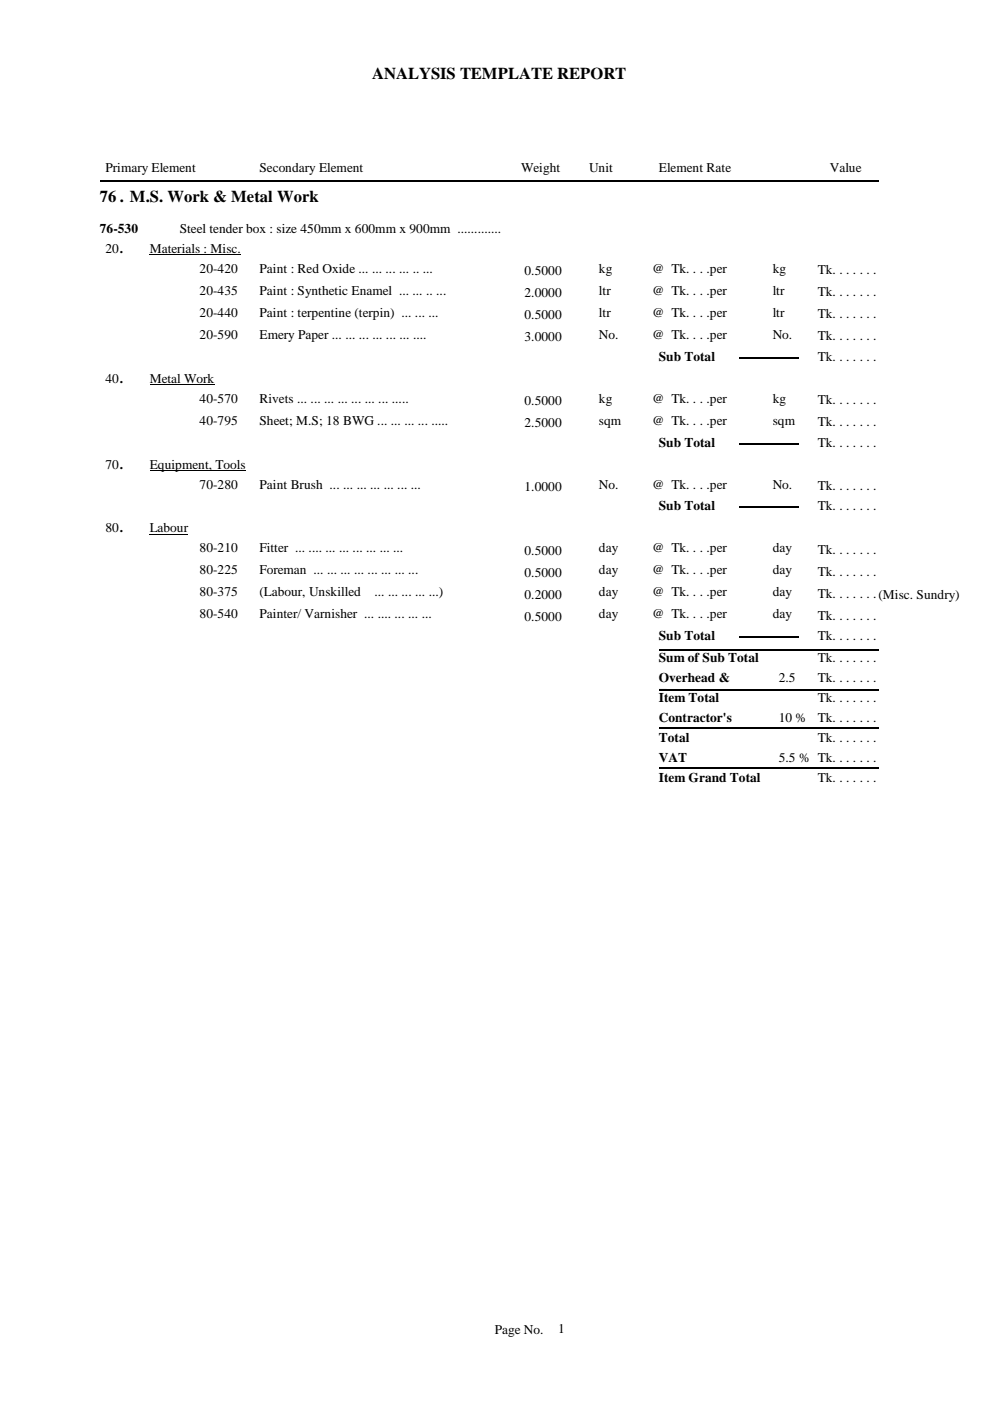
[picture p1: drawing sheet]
<svg xmlns="http://www.w3.org/2000/svg" width="210mm" height="297mm" viewBox="0 0 210 297" stroke-linecap="round" stroke-linejoin="round" font-family="sans-serif">
<defs><g id="words">
<g font-size="3.5">
<text x="78.9" y="16.7">ANALYSIS TEMPLATE REPORT</text>
<text x="21.2" y="42.8">76 . M.S. Work &amp; Metal Work</text>
</g>
<g font-size="2.8">
<text x="22.4" y="36.6">Primary Element</text>
<text x="55" y="36.6">Secondary Element</text>
<text x="110.5" y="36.6">Weight</text>
<text x="124.9" y="36.6">Unit</text>
<text x="139.7" y="36.6">Element Rate</text>
<text x="175.9" y="36.6">Value</text>
<text x="21.2" y="49.5">76-530</text>
<text x="22.4" y="53.6">20.</text>
<text x="31.7" y="53.6">Materials : Misc.</text>
<text x="38.1" y="49.5">Steel tender box : size 450mm x 600mm x 900mm .............</text>
<text x="42.3" y="57.9">20-420</text>
<text x="55" y="57.9">Paint : Red Oxide ... ... ... ... .. ...</text>
<text x="111.2" y="58.4">0.5000</text>
<text x="127" y="57.9">kg</text>
<text x="138.3" y="57.9">@ Tk. . . .per</text>
<text x="163.8" y="57.9">kg</text>
<text x="173.4" y="58.1">Tk. . . . . . .</text>
<text x="42.3" y="62.5">20-435</text>
<text x="55" y="62.5">Paint : Synthetic Enamel ... ... .. ...</text>
<text x="111.2" y="63">2.0000</text>
<text x="127" y="62.5">ltr</text>
<text x="138.3" y="62.5">@ Tk. . . .per</text>
<text x="163.8" y="62.5">ltr</text>
<text x="173.4" y="62.8">Tk. . . . . . .</text>
<text x="42.3" y="67.2">20-440</text>
<text x="42.3" y="71.8">20-590</text>
<text x="55" y="67.2">Paint : terpentine (terpin) ... ... ...</text>
<text x="55" y="71.8">Emery Paper ... ... ... ... ... ... ....</text>
<text x="111.2" y="67.7">0.5000</text>
<text x="127" y="67.2">ltr</text>
<text x="127" y="71.8">No.</text>
<text x="138.3" y="67.2">@ Tk. . . .per</text>
<text x="138.3" y="71.8">@ Tk. . . .per</text>
<text x="163.8" y="67.2">ltr</text>
<text x="163.8" y="71.8">No.</text>
<text x="173.4" y="67.4">Tk. . . . . . .</text>
<text x="111.2" y="72.3">3.0000</text>
<text x="139.7" y="76.5">Sub Total</text>
<text x="173.4" y="72.1">Tk. . . . . . .</text>
<text x="173.4" y="76.5">Tk. . . . . . .</text>
<text x="22.4" y="81.1">40.</text>
<text x="31.7" y="81.1">Metal Work</text>
<text x="42.3" y="85.4">40-570</text>
<text x="55" y="85.4">Rivets ... ... ... ... ... ... ... .....</text>
<text x="111.2" y="85.9">0.5000</text>
<text x="127" y="85.4">kg</text>
<text x="138.3" y="85.4">@ Tk. . . .per</text>
<text x="163.8" y="85.4">kg</text>
<text x="173.4" y="85.6">Tk. . . . . . .</text>
<text x="42.3" y="90">40-795</text>
<text x="55" y="90">Sheet; M.S; 18 BWG ... ... ... ... .....</text>
<text x="111.2" y="90.5">2.5000</text>
<text x="127" y="90">sqm</text>
<text x="138.3" y="90">@ Tk. . . .per</text>
<text x="139.7" y="94.7">Sub Total</text>
<text x="163.8" y="90">sqm</text>
<text x="173.4" y="90.3">Tk. . . . . . .</text>
<text x="173.4" y="94.7">Tk. . . . . . .</text>
<text x="22.4" y="99.3">70.</text>
<text x="31.7" y="99.3">Equipment, Tools</text>
<text x="42.3" y="103.6">70-280</text>
<text x="55" y="103.6">Paint Brush ... ... ... ... ... ... ...</text>
<text x="111.2" y="104.1">1.0000</text>
<text x="127" y="103.6">No.</text>
<text x="138.3" y="103.6">@ Tk. . . .per</text>
<text x="163.8" y="103.6">No.</text>
<text x="173.4" y="103.8">Tk. . . . . . .</text>
<text x="22.4" y="112.9">80.</text>
<text x="31.7" y="112.9">Labour</text>
<text x="139.7" y="108.2">Sub Total</text>
<text x="173.4" y="108.2">Tk. . . . . . .</text>
<text x="42.3" y="117.1">80-210</text>
<text x="55" y="117.1">Fitter ... .... ... ... ... ... ... ...</text>
<text x="111.2" y="117.6">0.5000</text>
<text x="127" y="117.1">day</text>
<text x="138.3" y="117.1">@ Tk. . . .per</text>
<text x="163.8" y="117.1">day</text>
<text x="173.4" y="117.4">Tk. . . . . . .</text>
<text x="42.3" y="121.8">80-225</text>
<text x="55" y="121.8">Foreman ... ... ... ... ... ... ... ...</text>
<text x="111.2" y="122.3">0.5000</text>
<text x="127" y="121.8">day</text>
<text x="138.3" y="121.8">@ Tk. . . .per</text>
<text x="163.8" y="121.8">day</text>
<text x="173.4" y="122">Tk. . . . . . .</text>
<text x="42.3" y="126.4">80-375</text>
<text x="42.3" y="131.1">80-540</text>
<text x="55" y="126.4">(Labour, Unskilled</text>
<text x="55" y="131.1">Painter/ Varnisher ... .... ... ... ...</text>
<text x="79.4" y="126.4">... ... ... ... ...)</text>
<text x="111.2" y="126.9">0.2000</text>
<text x="111.2" y="131.6">0.5000</text>
<text x="127" y="126.4">day</text>
<text x="127" y="131.1">day</text>
<text x="138.3" y="126.4">@ Tk. . . .per</text>
<text x="138.3" y="131.1">@ Tk. . . .per</text>
<text x="163.8" y="126.4">day</text>
<text x="163.8" y="131.1">day</text>
<text x="173.4" y="126.7">Tk. . . . . . .(Misc. Sundry)</text>
<text x="173.4" y="131.3">Tk. . . . . . .</text>
<text x="139.7" y="135.7">Sub Total</text>
<text x="173.4" y="135.7">Tk. . . . . . .</text>
<text x="139.7" y="140.4">Sum of Sub Total</text>
<text x="173.4" y="140.4">Tk. . . . . . .</text>
<text x="139.7" y="144.6">Overhead &amp;</text>
<text x="139.7" y="148">Estt.</text>
<text x="139.7" y="148.9">Item Total</text>
<text x="165.1" y="144.6">2.5</text>
<text x="165.1" y="148">%</text>
<text x="173.4" y="144.6">Tk. . . . . . .</text>
<text x="173.4" y="148.9">Tk. . . . . . .</text>
<text x="139.7" y="153.1">Contractor's</text>
<text x="165.1" y="153.1">10 %</text>
<text x="173.4" y="153.1">Tk. . . . . . .</text>
<text x="139.7" y="156.4">Profit</text>
<text x="139.7" y="157.3">Total</text>
<text x="139.7" y="161.6">VAT</text>
<text x="165.1" y="161.6">5.5 % Tk. . . . . . .</text>
<text x="173.4" y="157.3">Tk. . . . . . .</text>
<text x="139.7" y="165.8">Item Grand Total</text>
<text x="173.4" y="165.8">Tk. . . . . . .</text>
<text x="104.9" y="282.7">Page No.</text>
<text x="118.3" y="282.6">1</text>
</g>
</g></defs>
<path d="M21.2 38.3h165.1M156.6 75.8h12.7M156.6 94.1h12.7M156.6 107.6h12.7M139.7 137.9h46.6M156.6 135.1h12.7M139.7 154.3h46.6M139.7 146.4h46.6M139.7 162.8h46.6" fill="none" stroke="#000" stroke-width=".34"/>
<path d="M31.7 54h19.4M31.7 81.5h13.8M31.7 99.7h20.4M31.7 113.2h8.2" fill="none" stroke="#000" stroke-width=".21"/>
<use href="#words"/>
</svg>
